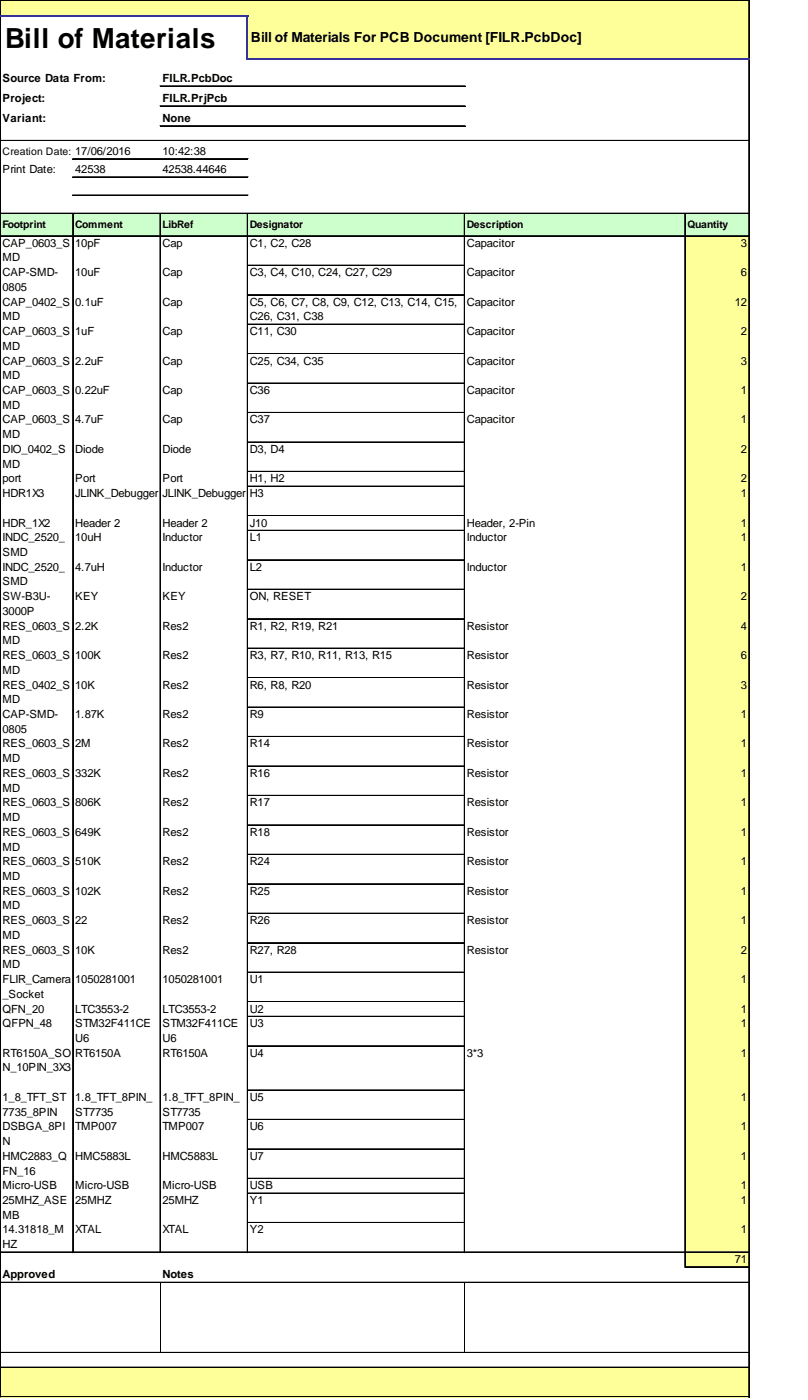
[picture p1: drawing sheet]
<svg xmlns="http://www.w3.org/2000/svg" width="231mm" height="400mm" viewBox="0 0 231 400" stroke-linecap="round" stroke-linejoin="round" font-family="sans-serif">
<defs><g id="words">
<text font-size="7.9" x="1.5" y="13.6">Bill of Materials</text>
<text font-size="4" x="71.7" y="12">Bill of Materials For PCB Document [FILR.PcbDoc]</text>
<g font-size="3.2">
<text x=".7" y="23.5">Source Data From:</text>
<text x="46.5" y="23.5">FILR.PcbDoc</text>
<text x=".7" y="29.2">Project:</text>
<text x="46.5" y="29.2">FILR.PrjPcb</text>
<text x=".7" y="34.9">Variant:</text>
<text x="46.5" y="34.9">None</text>
<text x="46.5" y="44.3">10:42:38</text>
<text x=".7" y="49.5">Print Date:</text>
<text x="21.5" y="49.5">42538</text>
<text x="46.5" y="49.5">42538.44646</text>
<text x=".7" y="70.6">CAP_0603_S</text>
<text x="21.5" y="70.6">10pF</text>
<text x="46.5" y="70.6">Cap</text>
<text x="71.5" y="70.6">C1, C2, C28</text>
<text x="133.5" y="70.6">Capacitor</text>
<text x="211.9" y="70.6">3</text>
<text x=".7" y="74.8">MD</text>
<text x=".7" y="79">CAP-SMD-</text>
<text x=".7" y="83.2">0805</text>
<text x="21.5" y="79">10uF</text>
<text x="46.5" y="79">Cap</text>
<text x="71.5" y="79">C3, C4, C10, C24, C27, C29</text>
<text x="133.5" y="79">Capacitor</text>
<text x="211.9" y="79">6</text>
<text x=".7" y="87.4">CAP_0402_S</text>
<text x="21.5" y="87.4">0.1uF</text>
<text x="46.5" y="87.4">Cap</text>
<text x="71.5" y="87.4">C5, C6, C7, C8, C9, C12, C13, C14, C15,</text>
<text x="133.5" y="87.4">Capacitor</text>
<text x="210.2" y="87.4">12</text>
<text x=".7" y="91.6">MD</text>
<text x=".7" y="95.8">CAP_0603_S</text>
<text x="21.5" y="95.8">1uF</text>
<text x="46.5" y="95.8">Cap</text>
<text x="71.5" y="91.6">C26, C31, C38</text>
<text x="71.5" y="95.8">C11, C30</text>
<text x="133.5" y="95.8">Capacitor</text>
<text x="211.9" y="95.8">2</text>
<text x=".7" y="100.1">MD</text>
<text x=".7" y="104.3">CAP_0603_S</text>
<text x="21.5" y="104.3">2.2uF</text>
<text x="46.5" y="104.3">Cap</text>
<text x="71.5" y="104.3">C25, C34, C35</text>
<text x="133.5" y="104.3">Capacitor</text>
<text x="211.9" y="104.3">3</text>
<text x=".7" y="108.5">MD</text>
<text x=".7" y="112.7">CAP_0603_S</text>
<text x="21.5" y="112.7">0.22uF</text>
<text x="46.5" y="112.7">Cap</text>
<text x="71.5" y="112.7">C36</text>
<text x="133.5" y="112.7">Capacitor</text>
<text x="211.9" y="112.7">1</text>
<text x=".7" y="116.9">MD</text>
<text x=".7" y="121.1">CAP_0603_S</text>
<text x=".7" y="125.3">MD</text>
<text x="21.5" y="121.1">4.7uF</text>
<text x="46.5" y="121.1">Cap</text>
<text x="71.5" y="121.1">C37</text>
<text x="133.5" y="121.1">Capacitor</text>
<text x="211.9" y="121.1">1</text>
<text x=".7" y="129.5">DIO_0402_S</text>
<text x="21.5" y="129.5">Diode</text>
<text x="46.5" y="129.5">Diode</text>
<text x="71.5" y="129.5">D3, D4</text>
<text x="211.9" y="129.5">2</text>
<text x=".7" y="133.7">MD</text>
<text x=".7" y="138">port</text>
<text x="21.5" y="138">Port</text>
<text x="46.5" y="138">Port</text>
<text x="71.5" y="138">H1, H2</text>
<text x="211.9" y="138">2</text>
<text x=".7" y="142.2">HDR1X3</text>
<text x="21.5" y="142.2">JLINK_Debugger</text>
<text x="46.5" y="142.2">JLINK_Debugger</text>
<text x="71.5" y="142.2">H3</text>
<text x="211.9" y="142.2">1</text>
<text x=".7" y="150.6">HDR_1X2</text>
<text x=".7" y="154.8">INDC_2520_</text>
<text x="21.5" y="150.6">Header 2</text>
<text x="21.5" y="154.8">10uH</text>
<text x="46.5" y="150.6">Header 2</text>
<text x="46.5" y="154.8">Inductor</text>
<text x="71.5" y="150.6">J10</text>
<text x="71.5" y="154.8">L1</text>
<text x="133.5" y="150.6">Header, 2-Pin</text>
<text x="133.5" y="154.8">Inductor</text>
<text x="211.9" y="150.6">1</text>
<text x="211.9" y="154.8">1</text>
<text x=".7" y="159">SMD</text>
<text x=".7" y="163.2">INDC_2520_</text>
<text x=".7" y="167.4">SMD</text>
<text x="21.5" y="163.2">4.7uH</text>
<text x="46.5" y="163.2">Inductor</text>
<text x="71.5" y="163.2">L2</text>
<text x="133.5" y="163.2">Inductor</text>
<text x="211.9" y="163.2">1</text>
<text x=".7" y="171.7">SW-B3U-</text>
<text x="21.5" y="171.7">KEY</text>
<text x="46.5" y="171.7">KEY</text>
<text x="71.5" y="171.7">ON, RESET</text>
<text x="211.9" y="171.7">2</text>
<text x=".7" y="175.9">3000P</text>
<text x=".7" y="180.1">RES_0603_S</text>
<text x=".7" y="184.3">MD</text>
<text x="21.5" y="180.1">2.2K</text>
<text x="46.5" y="180.1">Res2</text>
<text x="71.5" y="180.1">R1, R2, R19, R21</text>
<text x="133.5" y="180.1">Resistor</text>
<text x="211.9" y="180.1">4</text>
<text x=".7" y="188.5">RES_0603_S</text>
<text x="21.5" y="188.5">100K</text>
<text x="46.5" y="188.5">Res2</text>
<text x="71.5" y="188.5">R3, R7, R10, R11, R13, R15</text>
<text x="133.5" y="188.5">Resistor</text>
<text x="211.9" y="188.5">6</text>
<text x=".7" y="192.7">MD</text>
<text x=".7" y="196.9">RES_0402_S</text>
<text x="21.5" y="196.9">10K</text>
<text x="46.5" y="196.9">Res2</text>
<text x="71.5" y="196.9">R6, R8, R20</text>
<text x="133.5" y="196.9">Resistor</text>
<text x="211.9" y="196.9">3</text>
<text x=".7" y="201.1">MD</text>
<text x=".7" y="205.4">CAP-SMD-</text>
<text x=".7" y="209.6">0805</text>
<text x="21.5" y="205.4">1.87K</text>
<text x="46.5" y="205.4">Res2</text>
<text x="71.5" y="205.4">R9</text>
<text x="133.5" y="205.4">Resistor</text>
<text x="211.9" y="205.4">1</text>
<text x=".7" y="213.8">RES_0603_S</text>
<text x="21.5" y="213.8">2M</text>
<text x="46.5" y="213.8">Res2</text>
<text x="71.5" y="213.8">R14</text>
<text x="133.5" y="213.8">Resistor</text>
<text x="211.9" y="213.8">1</text>
<text x=".7" y="218">MD</text>
<text x=".7" y="222.2">RES_0603_S</text>
<text x=".7" y="226.4">MD</text>
<text x="21.5" y="222.2">332K</text>
<text x="46.5" y="222.2">Res2</text>
<text x="71.5" y="222.2">R16</text>
<text x="133.5" y="222.2">Resistor</text>
<text x="211.9" y="222.2">1</text>
<text x=".7" y="230.6">RES_0603_S</text>
<text x="21.5" y="230.6">806K</text>
<text x="46.5" y="230.6">Res2</text>
<text x="71.5" y="230.6">R17</text>
<text x="133.5" y="230.6">Resistor</text>
<text x="211.9" y="230.6">1</text>
<text x=".7" y="234.8">MD</text>
<text x=".7" y="239.1">RES_0603_S</text>
<text x="21.5" y="239.1">649K</text>
<text x="46.5" y="239.1">Res2</text>
<text x="71.5" y="239.1">R18</text>
<text x="133.5" y="239.1">Resistor</text>
<text x="211.9" y="239.1">1</text>
<text x=".7" y="243.3">MD</text>
<text x=".7" y="247.5">RES_0603_S</text>
<text x=".7" y="251.7">MD</text>
<text x="21.5" y="247.5">510K</text>
<text x="46.5" y="247.5">Res2</text>
<text x="71.5" y="247.5">R24</text>
<text x="133.5" y="247.5">Resistor</text>
<text x="211.9" y="247.5">1</text>
<text x=".7" y="255.9">RES_0603_S</text>
<text x="21.5" y="255.9">102K</text>
<text x="46.5" y="255.9">Res2</text>
<text x="71.5" y="255.9">R25</text>
<text x="133.5" y="255.9">Resistor</text>
<text x="211.9" y="255.9">1</text>
<text x=".7" y="260.1">MD</text>
<text x=".7" y="264.3">RES_0603_S</text>
<text x=".7" y="268.5">MD</text>
<text x="21.5" y="264.3">22</text>
<text x="46.5" y="264.3">Res2</text>
<text x="71.5" y="264.3">R26</text>
<text x="133.5" y="264.3">Resistor</text>
<text x="211.9" y="264.3">1</text>
<text x=".7" y="272.7">RES_0603_S</text>
<text x="21.5" y="272.7">10K</text>
<text x="46.5" y="272.7">Res2</text>
<text x="71.5" y="272.7">R27, R28</text>
<text x="133.5" y="272.7">Resistor</text>
<text x="211.9" y="272.7">2</text>
<text x=".7" y="277">MD</text>
<text x=".7" y="281.2">FLIR_Camera</text>
<text x="21.5" y="281.2">1050281001</text>
<text x="46.5" y="281.2">1050281001</text>
<text x="71.5" y="281.2">U1</text>
<text x="211.9" y="281.2">1</text>
<text x=".7" y="285.4">_Socket</text>
<text x=".7" y="289.6">QFN_20</text>
<text x=".7" y="293.8">QFPN_48</text>
<text x="21.5" y="289.6">LTC3553-2</text>
<text x="21.5" y="293.8">STM32F411CE</text>
<text x="46.5" y="289.6">LTC3553-2</text>
<text x="46.5" y="293.8">STM32F411CE</text>
<text x="71.5" y="289.6">U2</text>
<text x="71.5" y="293.8">U3</text>
<text x="211.9" y="289.6">1</text>
<text x="211.9" y="293.8">1</text>
<text x="21.5" y="298">U6</text>
<text x="46.5" y="298">U6</text>
<text x=".7" y="302.2">RT6150A_SO</text>
<text x="21.5" y="302.2">RT6150A</text>
<text x="46.5" y="302.2">RT6150A</text>
<text x="71.5" y="302.2">U4</text>
<text x="133.5" y="302.2">3*3</text>
<text x="211.9" y="302.2">1</text>
<text x=".7" y="306.4">N_10PIN_3X3</text>
<text x=".7" y="314.9">1_8_TFT_ST</text>
<text x="21.5" y="314.9">1.8_TFT_8PIN_</text>
<text x="46.5" y="314.9">1.8_TFT_8PIN_</text>
<text x="71.5" y="314.9">U5</text>
<text x="211.9" y="314.9">1</text>
<text x=".7" y="319.1">7735_8PIN</text>
<text x=".7" y="323.3">DSBGA_8PI</text>
<text x="21.5" y="319.1">ST7735</text>
<text x="21.5" y="323.3">TMP007</text>
<text x="46.5" y="319.1">ST7735</text>
<text x="46.5" y="323.3">TMP007</text>
<text x="71.5" y="323.3">U6</text>
<text x="211.9" y="323.3">1</text>
<text x=".7" y="327.5">N</text>
<text x=".7" y="331.7">HMC2883_Q</text>
<text x=".7" y="335.9">FN_16</text>
<text x="21.5" y="331.7">HMC5883L</text>
<text x="46.5" y="331.7">HMC5883L</text>
<text x="71.5" y="331.7">U7</text>
<text x="211.9" y="331.7">1</text>
<text x=".7" y="340.1">Micro-USB</text>
<text x="21.5" y="340.1">Micro-USB</text>
<text x="46.5" y="340.1">Micro-USB</text>
<text x="71.5" y="340.1">USB</text>
<text x="211.9" y="340.1">1</text>
<text x=".7" y="344.4">25MHZ_ASE</text>
<text x="21.5" y="344.4">25MHZ</text>
<text x="46.5" y="344.4">25MHZ</text>
<text x="71.5" y="344.4">Y1</text>
<text x="211.9" y="344.4">1</text>
<text x=".7" y="348.6">MB</text>
<text x=".7" y="352.8">14.31818_M</text>
<text x="21.5" y="352.8">XTAL</text>
<text x="46.5" y="352.8">XTAL</text>
<text x="71.5" y="352.8">Y2</text>
<text x="211.9" y="352.8">1</text>
<text x=".7" y="357">HZ</text>
<text x=".7" y="365.4">Approved</text>
<text x="46.5" y="365.4">Notes</text>
<text x="210.2" y="361.2">71</text>
</g>
<g font-size="3">
<text x=".7" y="44.3">Creation Date: 17/06/2016</text>
<text x=".7" y="65.1">Footprint</text>
<text x="21.5" y="65.1">Comment</text>
<text x="46.5" y="65.1">LibRef</text>
<text x="71.5" y="65.1">Designator</text>
<text x="133.5" y="65.1">Description</text>
<text x="196.6" y="65.1">Quantity</text>
</g>
</g></defs>
<g fill="#ff9">
<path d="M.2 .2h214.2v4.5h-214.2z"/>
<path d="M70.7 4.5h143.7v12.6h-143.7z"/>
</g>
<path d="M.2 61h214.2v6.7h-214.2z" fill="#cfc"/>
<g fill="#ff9">
<path d="M195.8 67.4h18.6v8.7h-18.6z"/>
<path d="M195.8 75.8h18.6v8.7h-18.6z"/>
<path d="M195.8 84.3h18.6v8.6h-18.6z"/>
<path d="M195.8 92.7h18.6v8.6h-18.6z"/>
<path d="M195.8 101.1h18.6v8.7h-18.6z"/>
<path d="M195.8 109.5h18.6v8.7h-18.6z"/>
<path d="M195.8 117.9h18.6v8.7h-18.6z"/>
<path d="M195.8 126.4h18.6v8.6h-18.6z"/>
<path d="M195.8 134.8h18.6v4.5h-18.6z"/>
<path d="M195.8 139h18.6v8.7h-18.6z"/>
<path d="M195.8 147.4h18.6v4.5h-18.6z"/>
<path d="M195.8 151.6h18.6v8.7h-18.6z"/>
<path d="M195.8 160.1h18.6v8.6h-18.6z"/>
<path d="M195.8 168.5h18.6v8.7h-18.6z"/>
<path d="M195.8 176.9h18.6v8.7h-18.6z"/>
<path d="M195.8 185.3h18.6v8.7h-18.6z"/>
<path d="M195.8 193.8h18.6v8.6h-18.6z"/>
<path d="M195.8 202.2h18.6v8.7h-18.6z"/>
<path d="M195.8 210.6h18.6v8.7h-18.6z"/>
<path d="M195.8 219h18.6v8.7h-18.6z"/>
<path d="M195.8 227.5h18.6v8.6h-18.6z"/>
<path d="M195.8 235.9h18.6v126.6h-18.6z"/>
<path d="M.2 391h214.2v8.7h-214.2z"/>
</g>
<path d="M0 0v4.2M.1 0v4.2M214.1 .3v16.3M214.2 .3v16.3" fill="none" stroke="#000" stroke-width=".29"/>
<path d="M70.5 4.7h.5v12.4h-.5z" fill="#339"/>
<g fill="none" stroke="#000" stroke-width=".29">
<path d="M0 4.7v395M.1 4.7v395M.2 0h214.2M.2 .1h214.2M214.1 17.1v382.6M214.2 17.1v382.6M20.8 61.2v297.1M20.9 61.2v297.1M45.7 61.2v297.1M45.9 61.2v297.1M70.7 61.2v297.1M70.8 61.2v297.1"/>
<path d="M132.8 61.2v297.1M132.9 61.2v297.1M195.8 61.2v301.3M195.9 61.2v301.3M45.9 367v19.8M132.9 367v19.8"/>
</g>
<g fill="#339">
<path d="M0 4.2h71v.5h-71z"/>
<path d="M71 16.6h143.4v.5h-143.4z"/>
</g>
<g fill="none" stroke="#000" stroke-width=".29">
<path d="M45.7 24.5h87.3M45.7 24.7h87.3M45.7 30.2h87.3M45.7 30.4h87.3M45.7 35.9h87.3M45.7 36.1h87.3M.2 40.1h214.2M.2 40.3h214.2M20.8 45.4h50.2M20.8 45.5h50.2M20.8 50.6h50.2M20.8 50.7h50.2"/>
<path d="M20.8 55.8h50.2M20.8 55.9h50.2M.2 61h214.2M.2 61.1h214.2M.2 67.4h214.2M.2 67.5h214.2M71 75.8h61.8M71 76h61.8M71 84.3h61.8M71 84.4h61.8M71 92.7h61.8M71 92.8h61.8"/>
<path d="M71 101.1h61.8M71 101.2h61.8M71 109.5h61.8M71 109.6h61.8M71 117.9h61.8M71 118.1h61.8M71 126.4h61.8M71 126.5h61.8M71 134.8h61.8M71 134.9h61.8M71 139h61.8M71 139.1h61.8"/>
<path d="M71 147.4h61.8M71 147.6h61.8M71 151.6h61.8M71 151.8h61.8M71 160.1h61.8M71 160.2h61.8M71 168.5h61.8M71 168.6h61.8M71 176.9h61.8M71 177h61.8M71 185.3h61.8M71 185.5h61.8"/>
<path d="M71 193.8h61.8M71 193.9h61.8M71 202.2h61.8M71 202.3h61.8M71 210.6h61.8M71 210.7h61.8M71 219h61.8M71 219.2h61.8M71 227.5h61.8M71 227.6h61.8M71 235.9h61.8M71 236h61.8"/>
<path d="M71 244.3h61.8M71 244.4h61.8M71 252.7h61.8M71 252.9h61.8M71 261.2h61.8M71 261.3h61.8M71 269.6h61.8M71 269.7h61.8M71 278h61.8M71 278.1h61.8M71 286.4h61.8M71 286.6h61.8"/>
<path d="M71 290.6h61.8M71 290.8h61.8M71 299.1h61.8M71 299.2h61.8M71 311.7h61.8M71 311.8h61.8M71 320.1h61.8M71 320.3h61.8M71 328.6h61.8M71 328.7h61.8M71 337h61.8M71 337.1h61.8"/>
<path d="M.2 358h214.2M.2 358.2h214.2M71 341.2h61.8M71 341.3h61.8M71 349.6h61.8M71 349.7h61.8M.2 366.7h214.2M.2 366.8h214.2M196.1 362.3h18.3M196.1 362.4h18.3M.2 386.8h214.2M.2 386.9h214.2"/>
<path d="M.2 391h214.2M.2 391.1h214.2M.2 399.4h214.2M.2 399.5h214.2"/>
</g>
<use href="#words"/>
</svg>
